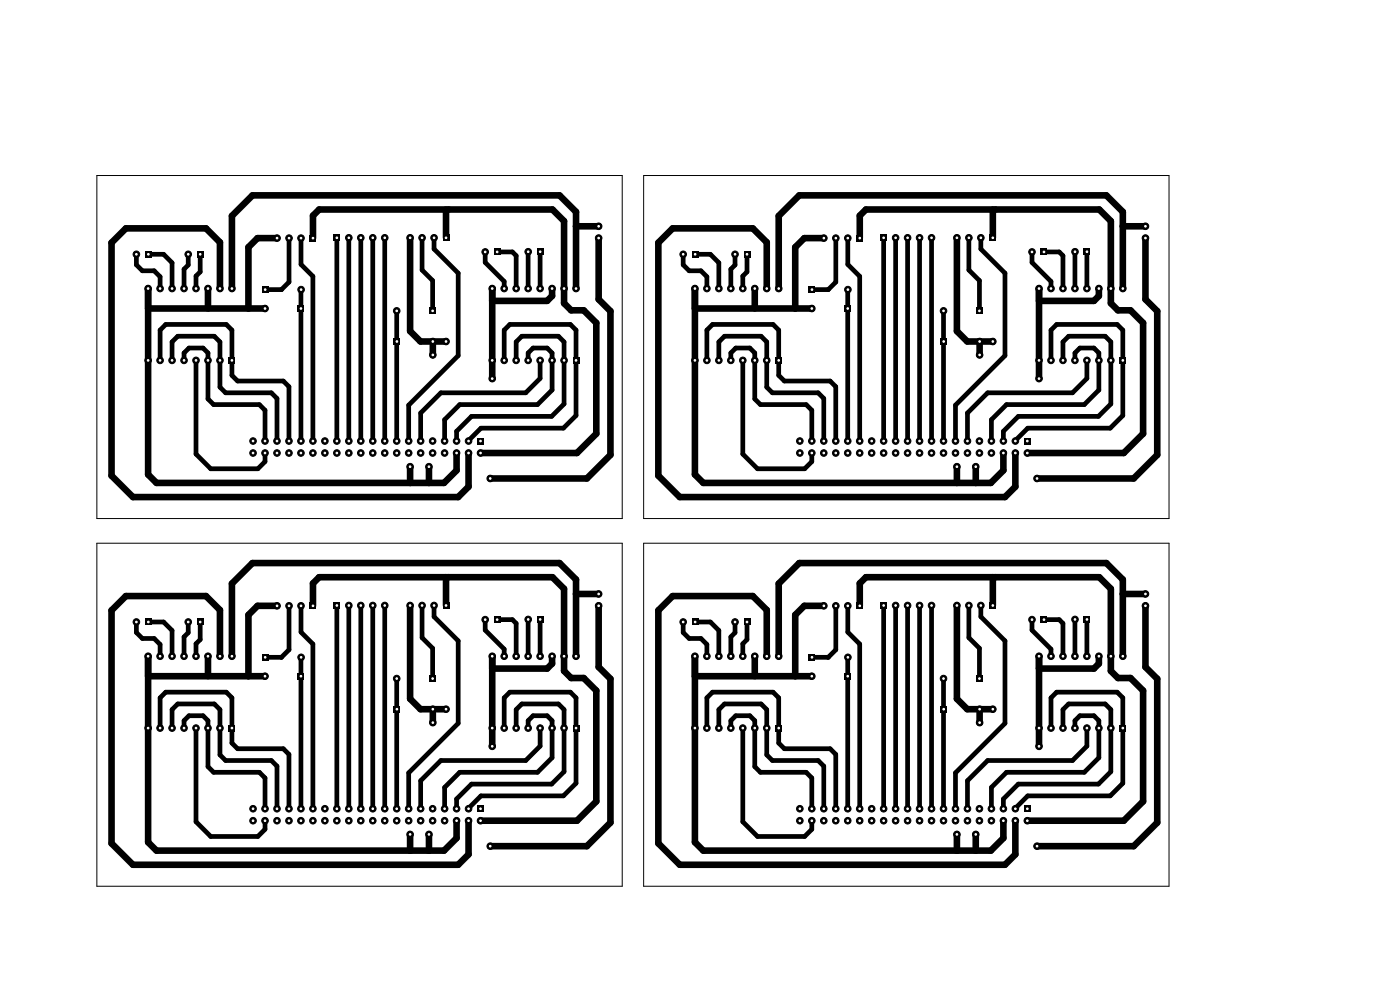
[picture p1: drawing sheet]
<svg xmlns="http://www.w3.org/2000/svg" width="297mm" height="210mm" viewBox="0 0 297 210" stroke-linecap="round" stroke-linejoin="round" font-family="sans-serif">
<g fill="#000">
<path d="M30.8 53.2h1.4v1.4h-1.4zM41.8 53.2h1.4v1.4h-1.4zM65.7 49.8h1.4v1.4h-1.4zM70.8 49.7h1.4v1.4h-1.4zM93.9 49.7h1.4v1.4h-1.4zM104.8 52.7h1.4v1.4h-1.4zM113.9 52.7h1.4v1.4h-1.4zM146.8 53.2h1.4v1.4h-1.4zM157.8 53.2h1.4v1.4h-1.4zM181.7 49.8h1.4v1.4h-1.4zM186.8 49.7h1.4v1.4h-1.4zM209.9 49.7h1.4v1.4h-1.4z"/>
<path d="M220.8 52.7h1.4v1.4h-1.4zM229.9 52.7h1.4v1.4h-1.4zM48.5 75.7h1.4v1.4h-1.4zM55.6 60.7h1.4v1.4h-1.4zM63.1 64.7h1.4v1.4h-1.4zM83.5 71.7h1.4v1.4h-1.4zM91.1 65.2h1.4v1.4h-1.4zM121.5 75.7h1.4v1.4h-1.4zM164.5 75.7h1.4v1.4h-1.4zM171.6 60.7h1.4v1.4h-1.4zM179.1 64.7h1.4v1.4h-1.4zM199.5 71.7h1.4v1.4h-1.4z"/>
<path d="M207.1 65.2h1.4v1.4h-1.4zM237.5 75.7h1.4v1.4h-1.4zM101.2 92.9h1.4v1.4h-1.4zM217.2 92.9h1.4v1.4h-1.4zM30.8 131.2h1.4v1.4h-1.4zM41.8 131.2h1.4v1.4h-1.4zM65.7 127.8h1.4v1.4h-1.4zM70.8 127.7h1.4v1.4h-1.4zM93.9 127.7h1.4v1.4h-1.4zM104.8 130.7h1.4v1.4h-1.4zM113.9 130.7h1.4v1.4h-1.4zM146.8 131.2h1.4v1.4h-1.4z"/>
<path d="M157.8 131.2h1.4v1.4h-1.4zM181.7 127.8h1.4v1.4h-1.4zM186.8 127.7h1.4v1.4h-1.4zM209.9 127.7h1.4v1.4h-1.4zM220.8 130.7h1.4v1.4h-1.4zM229.9 130.7h1.4v1.4h-1.4zM48.5 153.7h1.4v1.4h-1.4zM55.6 138.7h1.4v1.4h-1.4zM63.1 142.7h1.4v1.4h-1.4zM83.5 149.7h1.4v1.4h-1.4zM91.1 143.2h1.4v1.4h-1.4zM121.5 153.7h1.4v1.4h-1.4z"/>
<path d="M164.5 153.7h1.4v1.4h-1.4zM171.6 138.7h1.4v1.4h-1.4zM179.1 142.7h1.4v1.4h-1.4zM199.5 149.7h1.4v1.4h-1.4zM207.1 143.2h1.4v1.4h-1.4zM237.5 153.7h1.4v1.4h-1.4zM101.2 170.9h1.4v1.4h-1.4zM217.2 170.9h1.4v1.4h-1.4z"/>
</g>
<g fill="#000" stroke="#000" stroke-width=".21">
<circle cx="28.9" cy="53.9" r=".7"/>
<circle cx="39.9" cy="53.9" r=".7"/>
<circle cx="58.8" cy="50.5" r=".7"/>
<circle cx="61.3" cy="50.5" r=".7"/>
<circle cx="63.9" cy="50.5" r=".7"/>
<circle cx="74" cy="50.4" r=".7"/>
<circle cx="76.5" cy="50.4" r=".7"/>
<circle cx="79.1" cy="50.4" r=".7"/>
<circle cx="81.6" cy="50.4" r=".7"/>
<circle cx="87" cy="50.4" r=".7"/>
<circle cx="89.5" cy="50.4" r=".7"/>
<circle cx="92.1" cy="50.4" r=".7"/>
<circle cx="102.9" cy="53.4" r=".7"/>
<circle cx="112.1" cy="53.4" r=".7"/>
<circle cx="127" cy="48" r=".7"/>
<circle cx="127" cy="50.5" r=".7"/>
<circle cx="144.9" cy="53.9" r=".7"/>
<circle cx="155.9" cy="53.9" r=".7"/>
<circle cx="174.8" cy="50.5" r=".7"/>
<circle cx="177.3" cy="50.5" r=".7"/>
<circle cx="179.9" cy="50.5" r=".7"/>
<circle cx="190" cy="50.4" r=".7"/>
<circle cx="192.5" cy="50.4" r=".7"/>
<circle cx="195.1" cy="50.4" r=".7"/>
<circle cx="197.6" cy="50.4" r=".7"/>
<circle cx="203" cy="50.4" r=".7"/>
<circle cx="205.5" cy="50.4" r=".7"/>
<circle cx="208.1" cy="50.4" r=".7"/>
<circle cx="218.9" cy="53.4" r=".7"/>
<circle cx="228.1" cy="53.4" r=".7"/>
<circle cx="243" cy="48" r=".7"/>
<circle cx="243" cy="50.5" r=".7"/>
<circle cx="31.4" cy="61.2" r=".7"/>
<circle cx="31.4" cy="76.4" r=".7"/>
<circle cx="34" cy="61.2" r=".7"/>
<circle cx="34" cy="76.4" r=".7"/>
<circle cx="36.5" cy="61.2" r=".7"/>
<circle cx="36.5" cy="76.4" r=".7"/>
<circle cx="39" cy="61.2" r=".7"/>
<circle cx="39" cy="76.4" r=".7"/>
<circle cx="41.6" cy="61.2" r=".7"/>
<circle cx="41.6" cy="76.4" r=".7"/>
<circle cx="44.1" cy="76.4" r=".7"/>
<circle cx="44.1" cy="61.2" r=".7"/>
<circle cx="46.7" cy="61.2" r=".7"/>
<circle cx="46.7" cy="76.4" r=".7"/>
<circle cx="49.2" cy="61.2" r=".7"/>
<circle cx="56.2" cy="65.4" r=".7"/>
<circle cx="63.9" cy="61.4" r=".7"/>
<circle cx="84.2" cy="65.9" r=".7"/>
<circle cx="91.8" cy="75.3" r=".7"/>
<circle cx="91.8" cy="72.4" r=".7"/>
<circle cx="94.6" cy="72.4" r=".7"/>
<circle cx="104.4" cy="61.2" r=".7"/>
<circle cx="104.4" cy="76.4" r=".7"/>
<circle cx="107" cy="61.2" r=".7"/>
<circle cx="107" cy="76.4" r=".7"/>
<circle cx="109.5" cy="61.2" r=".7"/>
<circle cx="109.5" cy="76.4" r=".7"/>
<circle cx="112" cy="76.4" r=".7"/>
<circle cx="112" cy="61.2" r=".7"/>
<circle cx="114.6" cy="76.4" r=".7"/>
<circle cx="114.6" cy="61.2" r=".7"/>
<circle cx="117.1" cy="76.4" r=".7"/>
<circle cx="117.1" cy="61.2" r=".7"/>
<circle cx="119.7" cy="76.4" r=".7"/>
<circle cx="119.7" cy="61.2" r=".7"/>
<circle cx="122.2" cy="61.2" r=".7"/>
<circle cx="147.4" cy="76.4" r=".7"/>
<circle cx="147.4" cy="61.2" r=".7"/>
<circle cx="150" cy="76.4" r=".7"/>
<circle cx="150" cy="61.2" r=".7"/>
<circle cx="152.5" cy="76.4" r=".7"/>
<circle cx="152.5" cy="61.2" r=".7"/>
<circle cx="155" cy="76.4" r=".7"/>
<circle cx="155" cy="61.2" r=".7"/>
<circle cx="157.6" cy="61.2" r=".7"/>
<circle cx="157.6" cy="76.4" r=".7"/>
<circle cx="160.1" cy="61.2" r=".7"/>
<circle cx="160.1" cy="76.4" r=".7"/>
<circle cx="162.7" cy="76.4" r=".7"/>
<circle cx="162.7" cy="61.2" r=".7"/>
<circle cx="165.2" cy="61.2" r=".7"/>
<circle cx="172.2" cy="65.4" r=".7"/>
<circle cx="179.9" cy="61.4" r=".7"/>
<circle cx="200.2" cy="65.9" r=".7"/>
<circle cx="207.8" cy="75.3" r=".7"/>
<circle cx="207.8" cy="72.4" r=".7"/>
<circle cx="210.6" cy="72.4" r=".7"/>
<circle cx="220.4" cy="76.4" r=".7"/>
<circle cx="220.4" cy="61.2" r=".7"/>
<circle cx="223" cy="76.4" r=".7"/>
<circle cx="223" cy="61.2" r=".7"/>
<circle cx="225.5" cy="76.4" r=".7"/>
<circle cx="225.5" cy="61.2" r=".7"/>
<circle cx="228" cy="76.4" r=".7"/>
<circle cx="228" cy="61.2" r=".7"/>
<circle cx="230.6" cy="76.4" r=".7"/>
<circle cx="230.6" cy="61.2" r=".7"/>
<circle cx="233.1" cy="61.2" r=".7"/>
<circle cx="233.1" cy="76.4" r=".7"/>
<circle cx="235.7" cy="76.4" r=".7"/>
<circle cx="235.7" cy="61.2" r=".7"/>
<circle cx="238.2" cy="61.2" r=".7"/>
<circle cx="53.7" cy="93.6" r=".7"/>
<circle cx="53.7" cy="96.1" r=".7"/>
<circle cx="56.2" cy="96.1" r=".7"/>
<circle cx="56.2" cy="93.6" r=".7"/>
<circle cx="58.8" cy="96.1" r=".7"/>
<circle cx="58.8" cy="93.6" r=".7"/>
<circle cx="61.3" cy="93.6" r=".7"/>
<circle cx="61.3" cy="96.1" r=".7"/>
<circle cx="63.8" cy="93.6" r=".7"/>
<circle cx="63.8" cy="96.1" r=".7"/>
<circle cx="66.4" cy="93.6" r=".7"/>
<circle cx="66.4" cy="96.1" r=".7"/>
<circle cx="68.9" cy="93.6" r=".7"/>
<circle cx="68.9" cy="96.1" r=".7"/>
<circle cx="71.5" cy="93.6" r=".7"/>
<circle cx="71.5" cy="96.1" r=".7"/>
<circle cx="74" cy="93.6" r=".7"/>
<circle cx="74" cy="96.1" r=".7"/>
<circle cx="76.5" cy="93.6" r=".7"/>
<circle cx="76.5" cy="96.1" r=".7"/>
<circle cx="79.1" cy="93.6" r=".7"/>
<circle cx="79.1" cy="96.1" r=".7"/>
<circle cx="81.6" cy="93.6" r=".7"/>
<circle cx="81.6" cy="96.1" r=".7"/>
<circle cx="84.2" cy="96.1" r=".7"/>
<circle cx="84.2" cy="93.6" r=".7"/>
<circle cx="86.7" cy="96.1" r=".7"/>
<circle cx="86.7" cy="93.6" r=".7"/>
<circle cx="87" cy="99" r=".7"/>
<circle cx="89.2" cy="93.6" r=".7"/>
<circle cx="89.2" cy="96.1" r=".7"/>
<circle cx="91" cy="99" r=".7"/>
<circle cx="91.8" cy="96.1" r=".7"/>
<circle cx="91.8" cy="93.6" r=".7"/>
<circle cx="94.3" cy="96.1" r=".7"/>
<circle cx="94.3" cy="93.6" r=".7"/>
<circle cx="96.9" cy="96.1" r=".7"/>
<circle cx="96.9" cy="93.6" r=".7"/>
<circle cx="99.4" cy="93.6" r=".7"/>
<circle cx="99.4" cy="96.1" r=".7"/>
<circle cx="101.9" cy="96.1" r=".7"/>
<circle cx="104.4" cy="80.3" r=".7"/>
<circle cx="169.7" cy="93.6" r=".7"/>
<circle cx="169.7" cy="96.1" r=".7"/>
<circle cx="172.2" cy="96.1" r=".7"/>
<circle cx="172.2" cy="93.6" r=".7"/>
<circle cx="174.8" cy="93.6" r=".7"/>
<circle cx="174.8" cy="96.1" r=".7"/>
<circle cx="177.3" cy="93.6" r=".7"/>
<circle cx="177.3" cy="96.1" r=".7"/>
<circle cx="179.8" cy="93.6" r=".7"/>
<circle cx="179.8" cy="96.1" r=".7"/>
<circle cx="182.4" cy="93.6" r=".7"/>
<circle cx="182.4" cy="96.1" r=".7"/>
<circle cx="184.9" cy="93.6" r=".7"/>
<circle cx="184.9" cy="96.1" r=".7"/>
<circle cx="187.5" cy="96.1" r=".7"/>
<circle cx="187.5" cy="93.6" r=".7"/>
<circle cx="190" cy="93.6" r=".7"/>
<circle cx="190" cy="96.1" r=".7"/>
<circle cx="192.5" cy="96.1" r=".7"/>
<circle cx="192.5" cy="93.6" r=".7"/>
<circle cx="195.1" cy="93.6" r=".7"/>
<circle cx="195.1" cy="96.1" r=".7"/>
<circle cx="197.6" cy="96.1" r=".7"/>
<circle cx="197.6" cy="93.6" r=".7"/>
<circle cx="200.2" cy="96.1" r=".7"/>
<circle cx="200.2" cy="93.6" r=".7"/>
<circle cx="202.7" cy="96.1" r=".7"/>
<circle cx="202.7" cy="93.6" r=".7"/>
<circle cx="203" cy="99" r=".7"/>
<circle cx="205.2" cy="93.6" r=".7"/>
<circle cx="205.2" cy="96.1" r=".7"/>
<circle cx="207" cy="99" r=".7"/>
<circle cx="207.8" cy="93.6" r=".7"/>
<circle cx="207.8" cy="96.1" r=".7"/>
<circle cx="210.3" cy="93.6" r=".7"/>
<circle cx="210.3" cy="96.1" r=".7"/>
<circle cx="212.9" cy="96.1" r=".7"/>
<circle cx="212.9" cy="93.6" r=".7"/>
<circle cx="215.4" cy="93.6" r=".7"/>
<circle cx="215.4" cy="96.1" r=".7"/>
<circle cx="217.9" cy="96.1" r=".7"/>
<circle cx="220.4" cy="80.3" r=".7"/>
<circle cx="104" cy="101.5" r=".7"/>
<circle cx="220" cy="101.5" r=".7"/>
<circle cx="28.9" cy="131.9" r=".7"/>
<circle cx="31.4" cy="139.2" r=".7"/>
<circle cx="34" cy="139.2" r=".7"/>
<circle cx="36.5" cy="139.2" r=".7"/>
<circle cx="39" cy="139.2" r=".7"/>
<circle cx="39.9" cy="131.9" r=".7"/>
<circle cx="41.6" cy="139.2" r=".7"/>
<circle cx="44.1" cy="139.2" r=".7"/>
<circle cx="46.7" cy="139.2" r=".7"/>
<circle cx="49.2" cy="139.2" r=".7"/>
<circle cx="58.8" cy="128.5" r=".7"/>
<circle cx="61.3" cy="128.5" r=".7"/>
<circle cx="63.9" cy="128.5" r=".7"/>
<circle cx="63.9" cy="139.4" r=".7"/>
<circle cx="74" cy="128.4" r=".7"/>
<circle cx="76.5" cy="128.4" r=".7"/>
<circle cx="79.1" cy="128.4" r=".7"/>
<circle cx="81.6" cy="128.4" r=".7"/>
<circle cx="87" cy="128.4" r=".7"/>
<circle cx="89.5" cy="128.4" r=".7"/>
<circle cx="92.1" cy="128.4" r=".7"/>
<circle cx="102.9" cy="131.4" r=".7"/>
<circle cx="104.4" cy="139.2" r=".7"/>
<circle cx="107" cy="139.2" r=".7"/>
<circle cx="109.5" cy="139.2" r=".7"/>
<circle cx="112" cy="139.2" r=".7"/>
<circle cx="112.1" cy="131.4" r=".7"/>
<circle cx="114.6" cy="139.2" r=".7"/>
<circle cx="117.1" cy="139.2" r=".7"/>
<circle cx="119.7" cy="139.2" r=".7"/>
<circle cx="122.2" cy="139.2" r=".7"/>
<circle cx="127" cy="128.5" r=".7"/>
<circle cx="127" cy="126" r=".7"/>
<circle cx="144.9" cy="131.9" r=".7"/>
<circle cx="147.4" cy="139.2" r=".7"/>
<circle cx="150" cy="139.2" r=".7"/>
<circle cx="152.5" cy="139.2" r=".7"/>
<circle cx="155" cy="139.2" r=".7"/>
<circle cx="155.9" cy="131.9" r=".7"/>
<circle cx="157.6" cy="139.2" r=".7"/>
<circle cx="160.1" cy="139.2" r=".7"/>
<circle cx="162.7" cy="139.2" r=".7"/>
<circle cx="165.2" cy="139.2" r=".7"/>
<circle cx="174.8" cy="128.5" r=".7"/>
<circle cx="177.3" cy="128.5" r=".7"/>
<circle cx="179.9" cy="128.5" r=".7"/>
<circle cx="179.9" cy="139.4" r=".7"/>
<circle cx="190" cy="128.4" r=".7"/>
<circle cx="192.5" cy="128.4" r=".7"/>
<circle cx="195.1" cy="128.4" r=".7"/>
<circle cx="197.6" cy="128.4" r=".7"/>
<circle cx="203" cy="128.4" r=".7"/>
<circle cx="205.5" cy="128.4" r=".7"/>
<circle cx="208.1" cy="128.4" r=".7"/>
<circle cx="218.9" cy="131.4" r=".7"/>
<circle cx="220.4" cy="139.2" r=".7"/>
<circle cx="223" cy="139.2" r=".7"/>
<circle cx="225.5" cy="139.2" r=".7"/>
<circle cx="228" cy="139.2" r=".7"/>
<circle cx="228.1" cy="131.4" r=".7"/>
<circle cx="230.6" cy="139.2" r=".7"/>
<circle cx="233.1" cy="139.2" r=".7"/>
<circle cx="235.7" cy="139.2" r=".7"/>
<circle cx="238.2" cy="139.2" r=".7"/>
<circle cx="243" cy="128.5" r=".7"/>
<circle cx="243" cy="126" r=".7"/>
<circle cx="31.4" cy="154.4" r=".7"/>
<circle cx="34" cy="154.4" r=".7"/>
<circle cx="36.5" cy="154.4" r=".7"/>
<circle cx="39" cy="154.4" r=".7"/>
<circle cx="41.6" cy="154.4" r=".7"/>
<circle cx="44.1" cy="154.4" r=".7"/>
<circle cx="46.7" cy="154.4" r=".7"/>
<circle cx="56.2" cy="143.4" r=".7"/>
<circle cx="84.2" cy="143.9" r=".7"/>
<circle cx="91.8" cy="150.4" r=".7"/>
<circle cx="91.8" cy="153.3" r=".7"/>
<circle cx="94.6" cy="150.4" r=".7"/>
<circle cx="104.4" cy="158.3" r=".7"/>
<circle cx="104.4" cy="154.4" r=".7"/>
<circle cx="107" cy="154.4" r=".7"/>
<circle cx="109.5" cy="154.4" r=".7"/>
<circle cx="112" cy="154.4" r=".7"/>
<circle cx="114.6" cy="154.4" r=".7"/>
<circle cx="117.1" cy="154.4" r=".7"/>
<circle cx="119.7" cy="154.4" r=".7"/>
<circle cx="147.4" cy="154.4" r=".7"/>
<circle cx="150" cy="154.4" r=".7"/>
<circle cx="152.5" cy="154.4" r=".7"/>
<circle cx="155" cy="154.4" r=".7"/>
<circle cx="157.6" cy="154.4" r=".7"/>
<circle cx="160.1" cy="154.4" r=".7"/>
<circle cx="162.7" cy="154.4" r=".7"/>
<circle cx="172.2" cy="143.4" r=".7"/>
<circle cx="200.2" cy="143.9" r=".7"/>
<circle cx="207.8" cy="150.4" r=".7"/>
<circle cx="207.8" cy="153.3" r=".7"/>
<circle cx="210.6" cy="150.4" r=".7"/>
<circle cx="220.4" cy="158.3" r=".7"/>
<circle cx="220.4" cy="154.4" r=".7"/>
<circle cx="223" cy="154.4" r=".7"/>
<circle cx="225.5" cy="154.4" r=".7"/>
<circle cx="228" cy="154.4" r=".7"/>
<circle cx="230.6" cy="154.4" r=".7"/>
<circle cx="233.1" cy="154.4" r=".7"/>
<circle cx="235.7" cy="154.4" r=".7"/>
<circle cx="53.7" cy="171.6" r=".7"/>
<circle cx="53.7" cy="174.1" r=".7"/>
<circle cx="56.2" cy="174.1" r=".7"/>
<circle cx="56.2" cy="171.6" r=".7"/>
<circle cx="58.8" cy="171.6" r=".7"/>
<circle cx="58.8" cy="174.1" r=".7"/>
<circle cx="61.3" cy="171.6" r=".7"/>
<circle cx="61.3" cy="174.1" r=".7"/>
<circle cx="63.8" cy="174.1" r=".7"/>
<circle cx="63.8" cy="171.6" r=".7"/>
<circle cx="66.4" cy="171.6" r=".7"/>
<circle cx="66.4" cy="174.1" r=".7"/>
<circle cx="68.9" cy="174.1" r=".7"/>
<circle cx="68.9" cy="171.6" r=".7"/>
<circle cx="71.5" cy="174.1" r=".7"/>
<circle cx="71.5" cy="171.6" r=".7"/>
<circle cx="74" cy="174.1" r=".7"/>
<circle cx="74" cy="171.6" r=".7"/>
<circle cx="76.5" cy="174.1" r=".7"/>
<circle cx="76.5" cy="171.6" r=".7"/>
<circle cx="79.1" cy="171.6" r=".7"/>
<circle cx="79.1" cy="174.1" r=".7"/>
<circle cx="81.6" cy="174.1" r=".7"/>
<circle cx="81.6" cy="171.6" r=".7"/>
<circle cx="84.2" cy="174.1" r=".7"/>
<circle cx="84.2" cy="171.6" r=".7"/>
<circle cx="86.7" cy="171.6" r=".7"/>
<circle cx="86.7" cy="174.1" r=".7"/>
<circle cx="87" cy="177" r=".7"/>
<circle cx="89.2" cy="171.6" r=".7"/>
<circle cx="89.2" cy="174.1" r=".7"/>
<circle cx="91" cy="177" r=".7"/>
<circle cx="91.8" cy="174.1" r=".7"/>
<circle cx="91.8" cy="171.6" r=".7"/>
<circle cx="94.3" cy="171.6" r=".7"/>
<circle cx="94.3" cy="174.1" r=".7"/>
<circle cx="96.9" cy="174.1" r=".7"/>
<circle cx="96.9" cy="171.6" r=".7"/>
<circle cx="99.4" cy="171.6" r=".7"/>
<circle cx="99.4" cy="174.1" r=".7"/>
<circle cx="101.9" cy="174.1" r=".7"/>
<circle cx="104" cy="179.5" r=".7"/>
<circle cx="169.7" cy="174.1" r=".7"/>
<circle cx="169.7" cy="171.6" r=".7"/>
<circle cx="172.2" cy="171.6" r=".7"/>
<circle cx="172.2" cy="174.1" r=".7"/>
<circle cx="174.8" cy="171.6" r=".7"/>
<circle cx="174.8" cy="174.1" r=".7"/>
<circle cx="177.3" cy="174.1" r=".7"/>
<circle cx="177.3" cy="171.6" r=".7"/>
<circle cx="179.8" cy="171.6" r=".7"/>
<circle cx="179.8" cy="174.1" r=".7"/>
<circle cx="182.4" cy="174.1" r=".7"/>
<circle cx="182.4" cy="171.6" r=".7"/>
<circle cx="184.9" cy="174.1" r=".7"/>
<circle cx="184.9" cy="171.6" r=".7"/>
<circle cx="187.5" cy="171.6" r=".7"/>
<circle cx="187.5" cy="174.1" r=".7"/>
<circle cx="190" cy="174.1" r=".7"/>
<circle cx="190" cy="171.6" r=".7"/>
<circle cx="192.5" cy="174.1" r=".7"/>
<circle cx="192.5" cy="171.6" r=".7"/>
<circle cx="195.1" cy="174.1" r=".7"/>
<circle cx="195.1" cy="171.6" r=".7"/>
<circle cx="197.6" cy="171.6" r=".7"/>
<circle cx="197.6" cy="174.1" r=".7"/>
<circle cx="200.2" cy="171.6" r=".7"/>
<circle cx="200.2" cy="174.1" r=".7"/>
<circle cx="202.7" cy="171.6" r=".7"/>
<circle cx="202.7" cy="174.1" r=".7"/>
<circle cx="203" cy="177" r=".7"/>
<circle cx="205.2" cy="174.1" r=".7"/>
<circle cx="205.2" cy="171.6" r=".7"/>
<circle cx="207" cy="177" r=".7"/>
<circle cx="207.8" cy="174.1" r=".7"/>
<circle cx="207.8" cy="171.6" r=".7"/>
<circle cx="210.3" cy="171.6" r=".7"/>
<circle cx="210.3" cy="174.1" r=".7"/>
<circle cx="212.9" cy="171.6" r=".7"/>
<circle cx="212.9" cy="174.1" r=".7"/>
<circle cx="215.4" cy="171.6" r=".7"/>
<circle cx="215.4" cy="174.1" r=".7"/>
<circle cx="217.9" cy="174.1" r=".7"/>
<circle cx="220" cy="179.5" r=".7"/>
</g>
<g fill="none" stroke="#000" stroke-width="1">
<path d="M28.9 53.9v2.3l1.3 1.2h2.5l1.3 1.3v2.5M31.5 53.9h3.2l1.8 1.8v5.5M39.9 53.9v2.3l-.9 .9v4.1M42.5 53.9v3.8l-.9 .9v2.6M61.3 50.5v9.3l-1.6 1.6h-3.4M63.9 50.5v5.6l2.5 2.5v35M71.5 50.4v43.2M74 50.4v43.2M76.5 50.4v43.2M79.1 50.4v43.2M81.6 50.4v43.2M89.5 50.4v6.9l2.3 2.2v6.4"/>
<path d="M92.1 50.4v2.4l5.1 5.1v17.5l-10.5 10.5v7.7M102.9 53.4v2.3l4.1 4v1.5M105.5 53.4h3.2l.8 .8v7M112 53.4v7.8M112.1 53.4h-.1M114.6 53.4v7.8M144.9 53.9v2.3l1.3 1.2h2.5l1.3 1.3v2.5M147.5 53.9h3.2l1.8 1.8v5.5M155.9 53.9v2.3l-.9 .9v4.1M158.5 53.9v3.8l-.9 .9v2.6M177.3 50.5v9.3l-1.6 1.6h-3.4M179.9 50.5v5.6l2.5 2.5v35"/>
<path d="M187.5 50.4v43.2M190 50.4v43.2M192.5 50.4v43.2M195.1 50.4v43.2M197.6 50.4v43.2M205.5 50.4v6.9l2.3 2.2v6.4M208.1 50.4v2.4l5.1 5.1v17.5l-10.5 10.5v7.7M218.9 53.4v2.3l4.1 4v1.5M221.5 53.4h3.2l.8 .8v7M228 53.4v7.8M228.1 53.4h-.1M230.6 53.4v7.8"/>
<path d="M230.6 53.4h.1M34 76.4v-6.4l1.2-1.2h12.8l1.2 1.2v9.6l1.2 1.2h9.7l1.2 1.2v11.6M36.5 76.4v-3.9l1.2-1.2h7.8l1.2 1.2v9.6l1.2 1.2h9.7l1.2 1.2v9.1M39 76.4v-1.5l1.1-1.1h3l1 1.1v9.7l1.2 1.2h9.7l1.2 1.2v6.6M41.6 76.4v19.9l3.1 3.1h10l1.5-1.5v-1.8M63.8 61.4v32.2M84.2 65.9v27.7M107 76.4v-6.4l1.2-1.2h12.8l1.2 1.2v18.2l-2.7 2.6h-17.5l-2.6 2.8M109.5 76.4v-3.9l1.2-1.2h7.8l1.2 1.2v13.2l-2.7 2.6h-17l-3.1 3.2v2.1M112 76.4v-1.5l1.1-1.1h3l1 1.1v7.8l-3.1 3.1h-16.5l-3.2 3.2v4.6M114.6 76.4v3.9l-3.1 3h-18l-4.3 4.3v6M150 76.4v-6.4l1.2-1.2h12.8l1.2 1.2v9.6l1.2 1.2h9.7l1.2 1.2v11.6"/>
<path d="M152.5 76.4v-3.9l1.2-1.2h7.8l1.2 1.2v9.6l1.2 1.2h9.7l1.2 1.2v9.1M155 76.4v-1.5l1.1-1.1h3l1 1.1v9.7l1.2 1.2h9.7l1.2 1.2v6.6M157.6 76.4v19.9l3.1 3.1h10l1.5-1.5v-1.8M179.8 61.4v32.2M200.2 65.9v27.7M223 76.4v-6.4l1.2-1.2h12.8l1.2 1.2v18.2l-2.7 2.6h-17.5l-2.6 2.8M225.5 76.4v-3.9l1.2-1.2h7.8l1.2 1.2v13.2l-2.7 2.6h-17l-3.1 3.2v2.1M228 76.4v-1.5l1.1-1.1h3l1 1.1v7.8l-3.1 3.1h-16.5l-3.2 3.2v4.6M230.6 76.4v3.9l-3.1 3h-18l-4.3 4.3v6M28.9 131.9v2.3l1.3 1.2h2.5l1.3 1.3v2.5M31.5 131.9h3.2l1.8 1.8v5.5M39.9 131.9v2.3l-.9 .9v4.1"/>
<path d="M42.5 131.9v3.8l-.9 .9v2.6M56.3 139.4h3.4M59.7 139.4h.1M61.3 128.5v9.3l-1.6 1.6M63.8 139.4v32.2M63.9 128.5v5.6l2.5 2.5v35M71.5 128.4v43.2M74 128.4v43.2M76.5 128.4v43.2M79.1 128.4v43.2M81.6 128.4v43.2M89.5 128.4v6.9l2.3 2.2v6.4"/>
<path d="M92.1 128.4v2.4l5.1 5.1v17.5l-10.5 10.5v7.7M102.9 131.4v2.3l4.1 4v1.5M105.5 131.4h3.2l.8 .8v7M112 131.4v7.8M112.1 131.4h-.1M114.6 131.4v7.8M144.9 131.9v2.3l1.3 1.2h2.5l1.3 1.3v2.5M147.5 131.9h3.2l1.8 1.8v5.5M155.9 131.9v2.3l-.9 .9v4.1M158.5 131.9v3.8l-.9 .9v2.6M172.3 139.4h3.4M175.7 139.4h.1"/>
<path d="M177.3 128.5v9.3l-1.6 1.6M179.8 139.4v32.2M179.9 128.5v5.6l2.5 2.5v35M187.5 128.4v43.2M190 128.4v43.2M192.5 128.4v43.2M195.1 128.4v43.2M197.6 128.4v43.2M205.5 128.4v6.9l2.3 2.2v6.4M208.1 128.4v2.4l5.1 5.1v17.5l-10.5 10.5v7.7M218.9 131.4v2.3l4.1 4v1.5M221.5 131.4h3.2l.8 .8v7"/>
<path d="M228 131.4v7.8M228.1 131.4h-.1M230.6 131.4v7.8M230.6 131.4h.1M34 154.4v-6.4l1.2-1.2h12.8l1.2 1.2v9.6l1.2 1.2h9.7l1.2 1.2v11.6M36.5 154.4v-3.9l1.2-1.2h7.8l1.2 1.2v9.6l1.2 1.2h9.7l1.2 1.2v9.1M39 154.4v-1.5l1.1-1.1h3l1 1.1v9.7l1.2 1.2h9.7l1.2 1.2v6.6M41.6 154.4v19.9l3.1 3.1h10l1.5-1.5v-1.8M84.2 143.9v27.7M107 154.4v-6.4l1.2-1.2h12.8l1.2 1.2v18.2l-2.7 2.6h-17.5l-2.6 2.8M109.5 154.4v-3.9l1.2-1.2h7.8l1.2 1.2v13.2l-2.7 2.6h-17l-3.1 3.2v2.1M112 154.4v-1.5l1.1-1.1h3l1 1.1v7.8l-3.1 3.1h-16.5l-3.2 3.2v4.6"/>
<path d="M114.6 154.4v3.9l-3.1 3h-18l-4.3 4.3v6M150 154.4v-6.4l1.2-1.2h12.8l1.2 1.2v9.6l1.2 1.2h9.7l1.2 1.2v11.6M152.5 154.4v-3.9l1.2-1.2h7.8l1.2 1.2v9.6l1.2 1.2h9.7l1.2 1.2v9.1M155 154.4v-1.5l1.1-1.1h3l1 1.1v9.7l1.2 1.2h9.7l1.2 1.2v6.6M157.6 154.4v19.9l3.1 3.1h10l1.5-1.5v-1.8M200.2 143.9v27.7M223 154.4v-6.4l1.2-1.2h12.8l1.2 1.2v18.2l-2.7 2.6h-17.5l-2.6 2.8M225.5 154.4v-3.9l1.2-1.2h7.8l1.2 1.2v13.2l-2.7 2.6h-17l-3.1 3.2v2.1M228 154.4v-1.5l1.1-1.1h3l1 1.1v7.8l-3.1 3.1h-16.5l-3.2 3.2v4.6M230.6 154.4v3.9l-3.1 3h-18l-4.3 4.3v6"/>
</g>
<g fill="none" stroke="#000" stroke-width="1.4">
<path d="M58.8 50.5h-4.2l-1.9 1.9v13M66.4 50.5v-4.8l1.3-1.3h49.5l2.5 2.5v17.4l1.5 1.5h2.6l2.7 2.7v23.5l-4.1 4.1h-20.5M87 50.4v19.8l2.2 2.2h5.4M94.6 44.4v6M122.2 48h4.8M127 50.5v13l2.5 2.5v30.5l-5 5h-20.5M174.8 50.5h-4.2l-1.9 1.9v13M182.4 50.5v-4.8l1.3-1.3h49.5l2.5 2.5v17.4l1.5 1.5h2.6l2.7 2.7v23.5l-4.1 4.1h-20.5M203 50.4v19.8l2.2 2.2h5.4M210.6 44.4v6M238.2 48h4.8M243 50.5v13l2.5 2.5v30.5l-5 5h-20.5"/>
<path d="M31.4 61.2v39.5l1.8 1.7h61l2.7-2.6v-3.7M31.4 65.4h24.8M44.1 61.2v4.2M46.7 61.2v-9.8l-3-3h-17l-3 3.1v49.4l4.5 4.5h69l2.2-2.2v-7.1M49.2 61.2v-15.4l4.4-4.4h65.1l3.5 3.5v16.3M56.2 65.4h.1M91.8 75.3h.1M91.8 72.4v2.9M104.4 61.2v19.1M117.1 61.2v1.6l-1 1h-11.7M147.4 61.2v39.5l1.8 1.7h61l2.7-2.6v-3.7M147.4 65.4h24.8"/>
<path d="M160.1 61.2v4.2M162.7 61.2v-9.8l-3-3h-17l-3 3.1v49.4l4.5 4.5h69l2.2-2.2v-7.1M165.2 61.2v-15.4l4.4-4.4h65.1l3.5 3.5v16.3M172.2 65.4h.1M207.8 72.4v2.9M207.8 75.3h.1M220.4 61.2v19.1M233.1 61.2v1.6l-1 1h-11.7M87 99v3.4M91 99v3.4M203 99v3.4M207 99v3.4"/>
<path d="M31.4 139.2v39.5l1.8 1.7h61l2.7-2.6v-3.7M44.1 139.2v4.2M46.7 139.2v-9.8l-3-3h-17l-3 3.1v49.4l4.5 4.5h69l2.2-2.2v-7.1M49.2 139.2v-15.4l4.4-4.4h65.1l3.5 3.5v16.3M58.8 128.5h-4.2l-1.9 1.9v13M66.4 128.5v-4.8l1.3-1.3h49.5l2.5 2.5v17.4l1.5 1.5h2.6l2.7 2.7v23.5l-4.1 4.1h-20.5M87 128.4v19.8l2.2 2.2h5.4M94.6 122.4v6M104.4 139.2v19.1M117.1 139.2v1.6l-1 1h-11.7M122.2 126h4.8M127 128.5v13l2.5 2.5v30.5l-5 5h-20.5"/>
<path d="M147.4 139.2v39.5l1.8 1.7h61l2.7-2.6v-3.7M160.1 139.2v4.2M162.7 139.2v-9.8l-3-3h-17l-3 3.1v49.4l4.5 4.5h69l2.2-2.2v-7.1M165.2 139.2v-15.4l4.4-4.4h65.1l3.5 3.5v16.3M174.8 128.5h-4.2l-1.9 1.9v13M182.4 128.5v-4.8l1.3-1.3h49.5l2.5 2.5v17.4l1.5 1.5h2.6l2.7 2.7v23.5l-4.1 4.1h-20.5M203 128.4v19.8l2.2 2.2h5.4M210.6 122.4v6M220.4 139.2v19.1M233.1 139.2v1.6l-1 1h-11.7M238.2 126h4.8M243 128.5v13l2.5 2.5v30.5l-5 5h-20.5"/>
<path d="M31.4 143.4h24.8M56.2 143.4h.1M91.8 150.4v2.9M91.8 153.3h.1M147.4 143.4h24.8M172.2 143.4h.1M207.8 150.4v2.9M207.8 153.3h.1M87 177v3.4M91 177v3.4M203 177v3.4M207 177v3.4"/>
</g>
<path d="M20.5 37.2h111.5v72.8h-111.5zM136.5 37.2h111.5v72.8h-111.5zM20.5 115.2h111.5v72.8h-111.5zM136.5 115.2h111.5v72.8h-111.5z" fill="none" stroke="#000" stroke-width=".21"/>
<g fill="#fff" stroke="#fff" stroke-width=".21">
<circle cx="127" cy="48" r=".18"/>
<circle cx="243" cy="126" r=".17"/>
<circle cx="243" cy="48" r=".18"/>
<circle cx="127" cy="126" r=".17"/>
<circle cx="87" cy="177" r=".18"/>
<circle cx="94.6" cy="72.4" r=".17"/>
<circle cx="104.4" cy="80.3" r=".17"/>
<circle cx="91" cy="99" r=".18"/>
<circle cx="243" cy="128.5" r=".17"/>
<circle cx="91.8" cy="153.3" r=".17"/>
<circle cx="127" cy="128.5" r=".17"/>
<circle cx="210.6" cy="150.4" r=".17"/>
<circle cx="207.8" cy="153.3" r=".17"/>
<circle cx="104" cy="179.5" r=".17"/>
<circle cx="207" cy="177" r=".18"/>
<circle cx="203" cy="99" r=".17"/>
<circle cx="91" cy="177" r=".18"/>
<circle cx="220" cy="101.5" r=".18"/>
<circle cx="220.4" cy="158.3" r=".17"/>
<circle cx="87" cy="99" r=".18"/>
<circle cx="91.8" cy="75.3" r=".18"/>
<circle cx="203" cy="177" r=".18"/>
<circle cx="207" cy="99" r=".17"/>
<circle cx="243" cy="50.5" r=".17"/>
<circle cx="220.4" cy="80.3" r=".17"/>
<circle cx="104" cy="101.5" r=".17"/>
<circle cx="127" cy="50.5" r=".17"/>
<circle cx="220" cy="179.5" r=".18"/>
<circle cx="210.6" cy="72.4" r=".17"/>
<circle cx="104.4" cy="158.3" r=".17"/>
<circle cx="94.6" cy="150.4" r=".17"/>
<circle cx="207.8" cy="75.3" r=".18"/>
<circle cx="71.5" cy="50.4" r=".17"/>
<circle cx="74" cy="50.4" r=".17"/>
<circle cx="76.5" cy="50.4" r=".17"/>
<circle cx="79.1" cy="50.4" r=".17"/>
<circle cx="81.6" cy="50.4" r=".17"/>
<circle cx="114.6" cy="53.4" r=".17"/>
<circle cx="112.1" cy="53.4" r=".17"/>
<circle cx="200.2" cy="150.4" r=".17"/>
<circle cx="207.8" cy="150.4" r=".17"/>
<circle cx="172.3" cy="61.4" r=".17"/>
<circle cx="179.9" cy="61.4" r=".17"/>
<circle cx="221.5" cy="53.4" r=".17"/>
<circle cx="218.9" cy="53.4" r=".17"/>
<circle cx="165.2" cy="154.4" r=".18"/>
<circle cx="162.7" cy="154.4" r=".18"/>
<circle cx="160.1" cy="154.4" r=".18"/>
<circle cx="157.6" cy="154.4" r=".18"/>
<circle cx="155" cy="154.4" r=".18"/>
<circle cx="152.5" cy="154.4" r=".18"/>
<circle cx="150" cy="154.4" r=".18"/>
<circle cx="147.4" cy="154.4" r=".18"/>
<circle cx="165.2" cy="139.2" r=".18"/>
<circle cx="162.7" cy="139.2" r=".18"/>
<circle cx="160.1" cy="139.2" r=".18"/>
<circle cx="157.6" cy="139.2" r=".18"/>
<circle cx="155" cy="139.2" r=".18"/>
<circle cx="152.5" cy="139.2" r=".18"/>
<circle cx="150" cy="139.2" r=".18"/>
<circle cx="147.4" cy="139.2" r=".18"/>
<circle cx="187.5" cy="128.4" r=".17"/>
<circle cx="190" cy="128.4" r=".17"/>
<circle cx="192.5" cy="128.4" r=".17"/>
<circle cx="195.1" cy="128.4" r=".17"/>
<circle cx="197.6" cy="128.4" r=".17"/>
<circle cx="63.8" cy="143.4" r=".17"/>
<circle cx="56.2" cy="143.4" r=".17"/>
<circle cx="238.2" cy="154.4" r=".17"/>
<circle cx="235.7" cy="154.4" r=".17"/>
<circle cx="233.1" cy="154.4" r=".17"/>
<circle cx="230.6" cy="154.4" r=".17"/>
<circle cx="228" cy="154.4" r=".17"/>
<circle cx="225.5" cy="154.4" r=".17"/>
<circle cx="223" cy="154.4" r=".17"/>
<circle cx="220.4" cy="154.4" r=".17"/>
<circle cx="238.2" cy="139.2" r=".17"/>
<circle cx="235.7" cy="139.2" r=".17"/>
<circle cx="233.1" cy="139.2" r=".17"/>
<circle cx="230.6" cy="139.2" r=".17"/>
<circle cx="228" cy="139.2" r=".17"/>
<circle cx="225.5" cy="139.2" r=".17"/>
<circle cx="223" cy="139.2" r=".17"/>
<circle cx="220.4" cy="139.2" r=".17"/>
<circle cx="238.2" cy="76.4" r=".18"/>
<circle cx="235.7" cy="76.4" r=".18"/>
<circle cx="233.1" cy="76.4" r=".18"/>
<circle cx="230.6" cy="76.4" r=".18"/>
<circle cx="228" cy="76.4" r=".18"/>
<circle cx="225.5" cy="76.4" r=".18"/>
<circle cx="223" cy="76.4" r=".18"/>
<circle cx="220.4" cy="76.4" r=".18"/>
<circle cx="238.2" cy="61.2" r=".18"/>
<circle cx="235.7" cy="61.2" r=".18"/>
<circle cx="233.1" cy="61.2" r=".18"/>
<circle cx="230.6" cy="61.2" r=".18"/>
<circle cx="228" cy="61.2" r=".18"/>
<circle cx="225.5" cy="61.2" r=".18"/>
<circle cx="223" cy="61.2" r=".18"/>
<circle cx="220.4" cy="61.2" r=".18"/>
<circle cx="172.3" cy="139.4" r=".18"/>
<circle cx="179.9" cy="139.4" r=".18"/>
<circle cx="49.2" cy="154.4" r=".18"/>
<circle cx="46.7" cy="154.4" r=".18"/>
<circle cx="44.1" cy="154.4" r=".18"/>
<circle cx="41.6" cy="154.4" r=".18"/>
<circle cx="39" cy="154.4" r=".18"/>
<circle cx="36.5" cy="154.4" r=".18"/>
<circle cx="34" cy="154.4" r=".18"/>
<circle cx="31.4" cy="154.4" r=".18"/>
<circle cx="49.2" cy="139.2" r=".18"/>
<circle cx="46.7" cy="139.2" r=".18"/>
<circle cx="44.1" cy="139.2" r=".18"/>
<circle cx="41.6" cy="139.2" r=".18"/>
<circle cx="39" cy="139.2" r=".18"/>
<circle cx="36.5" cy="139.2" r=".18"/>
<circle cx="34" cy="139.2" r=".18"/>
<circle cx="31.4" cy="139.2" r=".18"/>
<circle cx="91.8" cy="65.9" r=".17"/>
<circle cx="84.2" cy="65.9" r=".17"/>
<circle cx="182.4" cy="50.5" r=".18"/>
<circle cx="179.9" cy="50.5" r=".18"/>
<circle cx="177.3" cy="50.5" r=".18"/>
<circle cx="174.8" cy="50.5" r=".18"/>
<circle cx="207.8" cy="143.9" r=".17"/>
<circle cx="200.2" cy="143.9" r=".17"/>
<circle cx="230.6" cy="131.4" r=".17"/>
<circle cx="228.1" cy="131.4" r=".17"/>
<circle cx="114.6" cy="131.4" r=".17"/>
<circle cx="112.1" cy="131.4" r=".17"/>
<circle cx="66.4" cy="50.5" r=".18"/>
<circle cx="63.9" cy="50.5" r=".18"/>
<circle cx="61.3" cy="50.5" r=".18"/>
<circle cx="58.8" cy="50.5" r=".18"/>
<circle cx="230.6" cy="53.4" r=".17"/>
<circle cx="228.1" cy="53.4" r=".17"/>
<circle cx="147.5" cy="53.9" r=".17"/>
<circle cx="144.9" cy="53.9" r=".17"/>
<circle cx="84.2" cy="150.4" r=".17"/>
<circle cx="91.8" cy="150.4" r=".17"/>
<circle cx="105.5" cy="53.4" r=".17"/>
<circle cx="102.9" cy="53.4" r=".17"/>
<circle cx="94.6" cy="50.4" r=".17"/>
<circle cx="92.1" cy="50.4" r=".17"/>
<circle cx="89.5" cy="50.4" r=".17"/>
<circle cx="87" cy="50.4" r=".17"/>
<circle cx="207.8" cy="65.9" r=".17"/>
<circle cx="200.2" cy="65.9" r=".17"/>
<circle cx="105.5" cy="131.4" r=".17"/>
<circle cx="102.9" cy="131.4" r=".17"/>
<circle cx="42.5" cy="53.9" r=".18"/>
<circle cx="39.9" cy="53.9" r=".18"/>
<circle cx="101.9" cy="171.6" r=".17"/>
<circle cx="101.9" cy="174.1" r=".17"/>
<circle cx="99.4" cy="171.6" r=".17"/>
<circle cx="99.4" cy="174.1" r=".17"/>
<circle cx="96.9" cy="171.6" r=".17"/>
<circle cx="96.9" cy="174.1" r=".17"/>
<circle cx="94.3" cy="171.6" r=".17"/>
<circle cx="94.3" cy="174.1" r=".17"/>
<circle cx="91.8" cy="171.6" r=".17"/>
<circle cx="91.8" cy="174.1" r=".17"/>
<circle cx="89.2" cy="171.6" r=".17"/>
<circle cx="89.2" cy="174.1" r=".17"/>
<circle cx="86.7" cy="171.6" r=".17"/>
<circle cx="86.7" cy="174.1" r=".17"/>
<circle cx="84.2" cy="171.6" r=".17"/>
<circle cx="84.2" cy="174.1" r=".17"/>
<circle cx="81.6" cy="171.6" r=".17"/>
<circle cx="81.6" cy="174.1" r=".17"/>
<circle cx="79.1" cy="171.6" r=".17"/>
<circle cx="79.1" cy="174.1" r=".17"/>
<circle cx="76.5" cy="171.6" r=".17"/>
<circle cx="76.5" cy="174.1" r=".17"/>
<circle cx="74" cy="171.6" r=".17"/>
<circle cx="74" cy="174.1" r=".17"/>
<circle cx="71.5" cy="171.6" r=".17"/>
<circle cx="71.5" cy="174.1" r=".17"/>
<circle cx="68.9" cy="171.6" r=".17"/>
<circle cx="68.9" cy="174.1" r=".17"/>
<circle cx="66.4" cy="171.6" r=".17"/>
<circle cx="66.4" cy="174.1" r=".17"/>
<circle cx="63.8" cy="171.6" r=".17"/>
<circle cx="63.8" cy="174.1" r=".17"/>
<circle cx="61.3" cy="171.6" r=".17"/>
<circle cx="61.3" cy="174.1" r=".17"/>
<circle cx="58.8" cy="171.6" r=".17"/>
<circle cx="58.8" cy="174.1" r=".17"/>
<circle cx="56.2" cy="171.6" r=".17"/>
<circle cx="56.2" cy="174.1" r=".17"/>
<circle cx="53.7" cy="171.6" r=".17"/>
<circle cx="53.7" cy="174.1" r=".17"/>
<circle cx="56.3" cy="61.4" r=".18"/>
<circle cx="63.9" cy="61.4" r=".18"/>
<circle cx="179.8" cy="65.4" r=".18"/>
<circle cx="172.2" cy="65.4" r=".18"/>
<circle cx="182.4" cy="128.5" r=".17"/>
<circle cx="179.9" cy="128.5" r=".17"/>
<circle cx="177.3" cy="128.5" r=".17"/>
<circle cx="174.8" cy="128.5" r=".17"/>
<circle cx="31.5" cy="131.9" r=".17"/>
<circle cx="28.9" cy="131.9" r=".17"/>
<circle cx="56.3" cy="139.4" r=".18"/>
<circle cx="63.9" cy="139.4" r=".18"/>
<circle cx="63.8" cy="65.4" r=".18"/>
<circle cx="56.2" cy="65.4" r=".18"/>
<circle cx="66.4" cy="128.5" r=".17"/>
<circle cx="63.9" cy="128.5" r=".17"/>
<circle cx="61.3" cy="128.5" r=".17"/>
<circle cx="58.8" cy="128.5" r=".17"/>
<circle cx="158.5" cy="53.9" r=".17"/>
<circle cx="155.9" cy="53.9" r=".17"/>
<circle cx="84.2" cy="72.4" r=".17"/>
<circle cx="91.8" cy="72.4" r=".17"/>
<circle cx="217.9" cy="93.6" r=".17"/>
<circle cx="217.9" cy="96.1" r=".17"/>
<circle cx="215.4" cy="93.6" r=".17"/>
<circle cx="215.4" cy="96.1" r=".17"/>
<circle cx="212.9" cy="93.6" r=".17"/>
<circle cx="212.9" cy="96.1" r=".17"/>
<circle cx="210.3" cy="93.6" r=".17"/>
<circle cx="210.3" cy="96.1" r=".17"/>
<circle cx="207.8" cy="93.6" r=".17"/>
<circle cx="207.8" cy="96.1" r=".17"/>
<circle cx="205.2" cy="93.6" r=".17"/>
<circle cx="205.2" cy="96.1" r=".17"/>
<circle cx="202.7" cy="93.6" r=".17"/>
<circle cx="202.7" cy="96.1" r=".17"/>
<circle cx="200.2" cy="93.6" r=".17"/>
<circle cx="200.2" cy="96.1" r=".17"/>
<circle cx="197.6" cy="93.6" r=".17"/>
<circle cx="197.6" cy="96.1" r=".17"/>
<circle cx="195.1" cy="93.6" r=".17"/>
<circle cx="195.1" cy="96.1" r=".17"/>
<circle cx="192.5" cy="93.6" r=".17"/>
<circle cx="192.5" cy="96.1" r=".17"/>
<circle cx="190" cy="93.6" r=".17"/>
<circle cx="190" cy="96.1" r=".17"/>
<circle cx="187.5" cy="93.6" r=".17"/>
<circle cx="187.5" cy="96.1" r=".17"/>
<circle cx="184.9" cy="93.6" r=".17"/>
<circle cx="184.9" cy="96.1" r=".17"/>
<circle cx="182.4" cy="93.6" r=".17"/>
<circle cx="182.4" cy="96.1" r=".17"/>
<circle cx="179.8" cy="93.6" r=".17"/>
<circle cx="179.8" cy="96.1" r=".17"/>
<circle cx="177.3" cy="93.6" r=".17"/>
<circle cx="177.3" cy="96.1" r=".17"/>
<circle cx="174.8" cy="93.6" r=".17"/>
<circle cx="174.8" cy="96.1" r=".17"/>
<circle cx="172.2" cy="93.6" r=".17"/>
<circle cx="172.2" cy="96.1" r=".17"/>
<circle cx="169.7" cy="93.6" r=".17"/>
<circle cx="169.7" cy="96.1" r=".17"/>
<circle cx="158.5" cy="131.9" r=".17"/>
<circle cx="155.9" cy="131.9" r=".17"/>
<circle cx="91.8" cy="143.9" r=".17"/>
<circle cx="84.2" cy="143.9" r=".17"/>
<circle cx="71.5" cy="128.4" r=".17"/>
<circle cx="74" cy="128.4" r=".17"/>
<circle cx="76.5" cy="128.4" r=".17"/>
<circle cx="79.1" cy="128.4" r=".17"/>
<circle cx="81.6" cy="128.4" r=".17"/>
<circle cx="42.5" cy="131.9" r=".18"/>
<circle cx="39.9" cy="131.9" r=".18"/>
<circle cx="122.2" cy="76.4" r=".18"/>
<circle cx="119.7" cy="76.4" r=".18"/>
<circle cx="117.1" cy="76.4" r=".18"/>
<circle cx="114.6" cy="76.4" r=".18"/>
<circle cx="112" cy="76.4" r=".18"/>
<circle cx="109.5" cy="76.4" r=".18"/>
<circle cx="107" cy="76.4" r=".18"/>
<circle cx="104.4" cy="76.4" r=".18"/>
<circle cx="122.2" cy="61.2" r=".18"/>
<circle cx="119.7" cy="61.2" r=".18"/>
<circle cx="117.1" cy="61.2" r=".18"/>
<circle cx="114.6" cy="61.2" r=".18"/>
<circle cx="112" cy="61.2" r=".18"/>
<circle cx="109.5" cy="61.2" r=".18"/>
<circle cx="107" cy="61.2" r=".18"/>
<circle cx="104.4" cy="61.2" r=".18"/>
<circle cx="147.5" cy="131.9" r=".17"/>
<circle cx="144.9" cy="131.9" r=".17"/>
<circle cx="200.2" cy="72.4" r=".17"/>
<circle cx="207.8" cy="72.4" r=".17"/>
<circle cx="122.2" cy="154.4" r=".17"/>
<circle cx="119.7" cy="154.4" r=".17"/>
<circle cx="117.1" cy="154.4" r=".17"/>
<circle cx="114.6" cy="154.4" r=".17"/>
<circle cx="112" cy="154.4" r=".17"/>
<circle cx="109.5" cy="154.4" r=".17"/>
<circle cx="107" cy="154.4" r=".17"/>
<circle cx="104.4" cy="154.4" r=".17"/>
<circle cx="122.2" cy="139.2" r=".17"/>
<circle cx="119.7" cy="139.2" r=".17"/>
<circle cx="117.1" cy="139.2" r=".17"/>
<circle cx="114.6" cy="139.2" r=".17"/>
<circle cx="112" cy="139.2" r=".17"/>
<circle cx="109.5" cy="139.2" r=".17"/>
<circle cx="107" cy="139.2" r=".17"/>
<circle cx="104.4" cy="139.2" r=".17"/>
<circle cx="101.9" cy="93.6" r=".17"/>
<circle cx="101.9" cy="96.1" r=".17"/>
<circle cx="99.4" cy="93.6" r=".17"/>
<circle cx="99.4" cy="96.1" r=".17"/>
<circle cx="96.9" cy="93.6" r=".17"/>
<circle cx="96.9" cy="96.1" r=".17"/>
<circle cx="94.3" cy="93.6" r=".17"/>
<circle cx="94.3" cy="96.1" r=".17"/>
<circle cx="91.8" cy="93.6" r=".17"/>
<circle cx="91.8" cy="96.1" r=".17"/>
<circle cx="89.2" cy="93.6" r=".17"/>
<circle cx="89.2" cy="96.1" r=".17"/>
<circle cx="86.7" cy="93.6" r=".17"/>
<circle cx="86.7" cy="96.1" r=".17"/>
<circle cx="84.2" cy="93.6" r=".17"/>
<circle cx="84.2" cy="96.1" r=".17"/>
<circle cx="81.6" cy="93.6" r=".17"/>
<circle cx="81.6" cy="96.1" r=".17"/>
<circle cx="79.1" cy="93.6" r=".17"/>
<circle cx="79.1" cy="96.1" r=".17"/>
<circle cx="76.5" cy="93.6" r=".17"/>
<circle cx="76.5" cy="96.1" r=".17"/>
<circle cx="74" cy="93.6" r=".17"/>
<circle cx="74" cy="96.1" r=".17"/>
<circle cx="71.5" cy="93.6" r=".17"/>
<circle cx="71.5" cy="96.1" r=".17"/>
<circle cx="68.9" cy="93.6" r=".17"/>
<circle cx="68.9" cy="96.1" r=".17"/>
<circle cx="66.4" cy="93.6" r=".17"/>
<circle cx="66.4" cy="96.1" r=".17"/>
<circle cx="63.8" cy="93.6" r=".17"/>
<circle cx="63.8" cy="96.1" r=".17"/>
<circle cx="61.3" cy="93.6" r=".17"/>
<circle cx="61.3" cy="96.1" r=".17"/>
<circle cx="58.8" cy="93.6" r=".17"/>
<circle cx="58.8" cy="96.1" r=".17"/>
<circle cx="56.2" cy="93.6" r=".17"/>
<circle cx="56.2" cy="96.1" r=".17"/>
<circle cx="53.7" cy="93.6" r=".17"/>
<circle cx="53.7" cy="96.1" r=".17"/>
<circle cx="94.6" cy="128.4" r=".18"/>
<circle cx="92.1" cy="128.4" r=".18"/>
<circle cx="89.5" cy="128.4" r=".18"/>
<circle cx="87" cy="128.4" r=".18"/>
<circle cx="165.2" cy="76.4" r=".18"/>
<circle cx="162.7" cy="76.4" r=".18"/>
<circle cx="160.1" cy="76.4" r=".18"/>
<circle cx="157.6" cy="76.4" r=".18"/>
<circle cx="155" cy="76.4" r=".18"/>
<circle cx="152.5" cy="76.4" r=".18"/>
<circle cx="150" cy="76.4" r=".18"/>
<circle cx="147.4" cy="76.4" r=".18"/>
<circle cx="165.2" cy="61.2" r=".18"/>
<circle cx="162.7" cy="61.2" r=".18"/>
<circle cx="160.1" cy="61.2" r=".18"/>
<circle cx="157.6" cy="61.2" r=".18"/>
<circle cx="155" cy="61.2" r=".18"/>
<circle cx="152.5" cy="61.2" r=".18"/>
<circle cx="150" cy="61.2" r=".18"/>
<circle cx="147.4" cy="61.2" r=".18"/>
<circle cx="187.5" cy="50.4" r=".17"/>
<circle cx="190" cy="50.4" r=".17"/>
<circle cx="192.5" cy="50.4" r=".17"/>
<circle cx="195.1" cy="50.4" r=".17"/>
<circle cx="197.6" cy="50.4" r=".17"/>
<circle cx="210.6" cy="50.4" r=".17"/>
<circle cx="208.1" cy="50.4" r=".17"/>
<circle cx="205.5" cy="50.4" r=".17"/>
<circle cx="203" cy="50.4" r=".17"/>
<circle cx="221.5" cy="131.4" r=".17"/>
<circle cx="218.9" cy="131.4" r=".17"/>
<circle cx="210.6" cy="128.4" r=".17"/>
<circle cx="208.1" cy="128.4" r=".17"/>
<circle cx="205.5" cy="128.4" r=".17"/>
<circle cx="203" cy="128.4" r=".17"/>
<circle cx="179.8" cy="143.4" r=".17"/>
<circle cx="172.2" cy="143.4" r=".17"/>
<circle cx="31.5" cy="53.9" r=".17"/>
<circle cx="28.9" cy="53.9" r=".17"/>
<circle cx="49.2" cy="76.4" r=".18"/>
<circle cx="46.7" cy="76.4" r=".18"/>
<circle cx="44.1" cy="76.4" r=".18"/>
<circle cx="41.6" cy="76.4" r=".18"/>
<circle cx="39" cy="76.4" r=".18"/>
<circle cx="36.5" cy="76.4" r=".18"/>
<circle cx="34" cy="76.4" r=".18"/>
<circle cx="31.4" cy="76.4" r=".18"/>
<circle cx="49.2" cy="61.2" r=".18"/>
<circle cx="46.7" cy="61.2" r=".18"/>
<circle cx="44.1" cy="61.2" r=".18"/>
<circle cx="41.6" cy="61.2" r=".18"/>
<circle cx="39" cy="61.2" r=".18"/>
<circle cx="36.5" cy="61.2" r=".18"/>
<circle cx="34" cy="61.2" r=".18"/>
<circle cx="31.4" cy="61.2" r=".18"/>
<circle cx="217.9" cy="171.6" r=".17"/>
<circle cx="217.9" cy="174.1" r=".17"/>
<circle cx="215.4" cy="171.6" r=".17"/>
<circle cx="215.4" cy="174.1" r=".17"/>
<circle cx="212.9" cy="171.6" r=".17"/>
<circle cx="212.9" cy="174.1" r=".17"/>
<circle cx="210.3" cy="171.6" r=".17"/>
<circle cx="210.3" cy="174.1" r=".17"/>
<circle cx="207.8" cy="171.6" r=".17"/>
<circle cx="207.8" cy="174.1" r=".17"/>
<circle cx="205.2" cy="171.6" r=".17"/>
<circle cx="205.2" cy="174.1" r=".17"/>
<circle cx="202.7" cy="171.6" r=".17"/>
<circle cx="202.7" cy="174.1" r=".17"/>
<circle cx="200.2" cy="171.6" r=".17"/>
<circle cx="200.2" cy="174.1" r=".17"/>
<circle cx="197.6" cy="171.6" r=".17"/>
<circle cx="197.6" cy="174.1" r=".17"/>
<circle cx="195.1" cy="171.6" r=".17"/>
<circle cx="195.1" cy="174.1" r=".17"/>
<circle cx="192.5" cy="171.6" r=".17"/>
<circle cx="192.5" cy="174.1" r=".17"/>
<circle cx="190" cy="171.6" r=".17"/>
<circle cx="190" cy="174.1" r=".17"/>
<circle cx="187.5" cy="171.6" r=".17"/>
<circle cx="187.5" cy="174.1" r=".17"/>
<circle cx="184.9" cy="171.6" r=".17"/>
<circle cx="184.9" cy="174.1" r=".17"/>
<circle cx="182.4" cy="171.6" r=".17"/>
<circle cx="182.4" cy="174.1" r=".17"/>
<circle cx="179.8" cy="171.6" r=".17"/>
<circle cx="179.8" cy="174.1" r=".17"/>
<circle cx="177.3" cy="171.6" r=".17"/>
<circle cx="177.3" cy="174.1" r=".17"/>
<circle cx="174.8" cy="171.6" r=".17"/>
<circle cx="174.8" cy="174.1" r=".17"/>
<circle cx="172.2" cy="171.6" r=".17"/>
<circle cx="172.2" cy="174.1" r=".17"/>
<circle cx="169.7" cy="171.6" r=".17"/>
<circle cx="169.7" cy="174.1" r=".17"/>
</g>
</svg>
